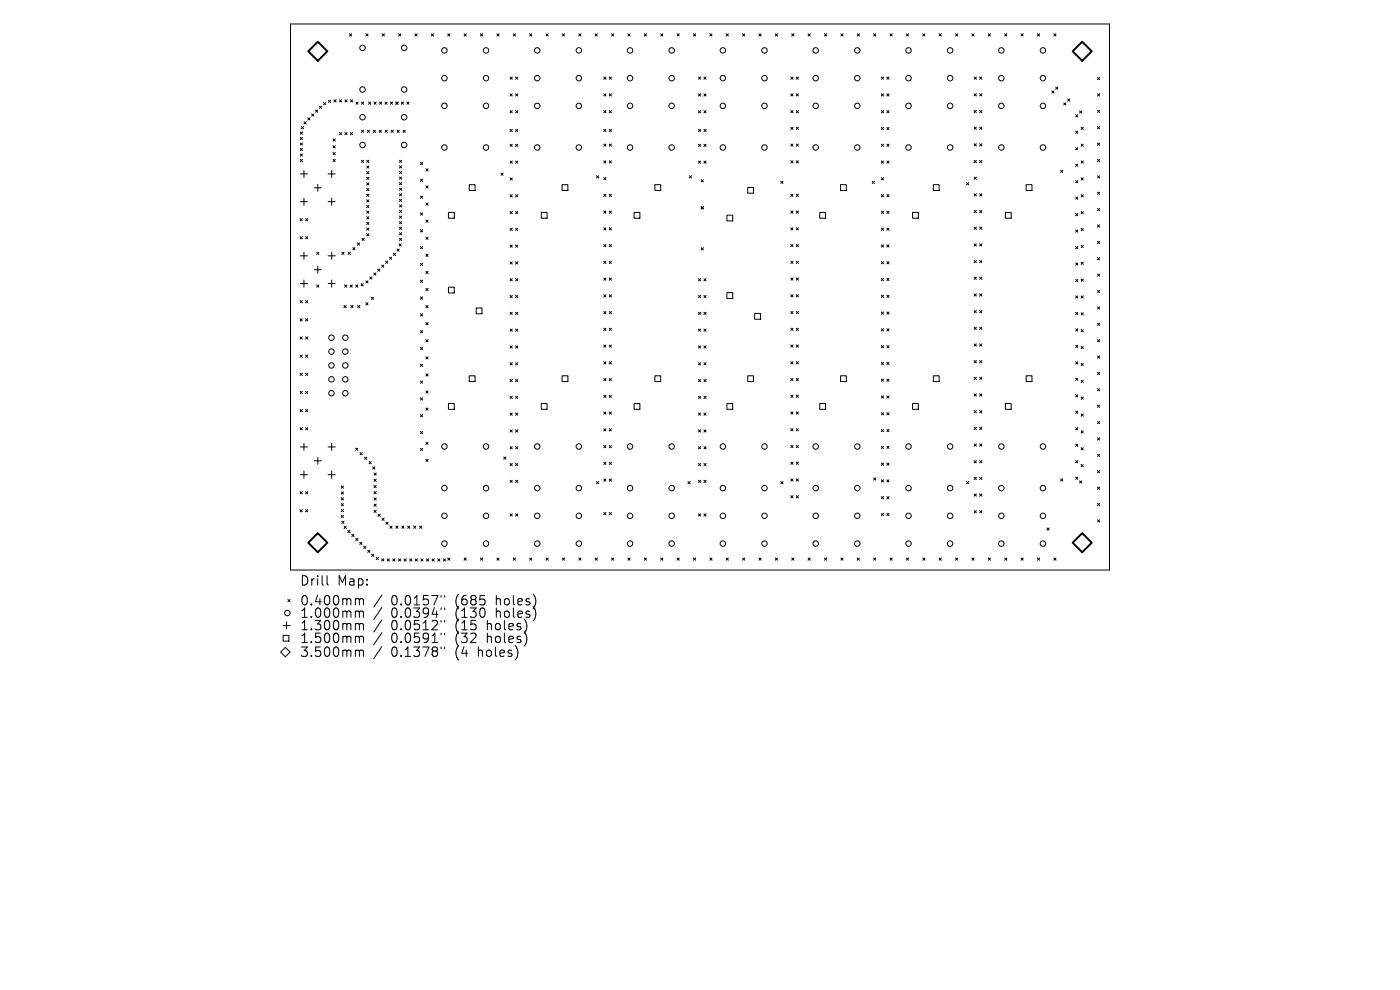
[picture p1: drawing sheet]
<svg xmlns="http://www.w3.org/2000/svg" width="297mm" height="210mm" viewBox="0 0 297 210" stroke-linecap="round" stroke-linejoin="round" font-family="sans-serif">
<defs><g id="words">
<g font-size="2.8">
<text x="63.5" y="124.5">Drill</text>
<text x="71.6" y="124.5">Map:</text>
<text x="63.5" y="128.7">0.400mm</text>
<text x="63.5" y="131.3">1.000mm</text>
<text x="83" y="128.7">0.0157&quot;</text>
<text x="83" y="131.3">0.0394&quot;</text>
<text x="96.7" y="128.7">(685</text>
<text x="96.7" y="131.3">(130</text>
<text x="105.5" y="128.7">holes)</text>
<text x="105.5" y="131.3">holes)</text>
<text x="63.5" y="134">1.300mm</text>
<text x="63.5" y="136.7">1.500mm</text>
<text x="83" y="134">0.0512&quot;</text>
<text x="83" y="136.7">0.0591&quot;</text>
<text x="96.7" y="134">(15</text>
<text x="96.7" y="136.7">(32</text>
<text x="103.6" y="134">holes)</text>
<text x="103.6" y="136.7">holes)</text>
<text x="63.5" y="139.6">3.500mm</text>
<text x="83" y="139.6">0.1378&quot;</text>
<text x="96.7" y="139.6">(4</text>
<text x="101.7" y="139.6">holes)</text>
</g>
</g></defs>
<g fill="none" stroke="#000" stroke-width=".21">
<path d="M61.6 5.1h173.8v115.8h-173.8zM74.1 7.2l.5 .4M74.6 7.2l-.5 .4M77.6 7.2l.5 .4M78.1 7.2l-.5 .4M81.1 7.2l.5 .4M81.6 7.2l-.5 .4M84.6 7.2l.4 .4M85 7.2l-.4 .4M88 7.2l.5 .4M88.5 7.2l-.5 .4M91.5 7.2l.5 .4"/>
<path d="M92 7.2l-.5 .4M95 7.2l.5 .4M95.5 7.2l-.5 .4M98.5 7.2l.4 .4M98.9 7.2l-.4 .4M101.9 7.2l.5 .4M102.4 7.2l-.5 .4M105.4 7.2l.5 .4M105.9 7.2l-.5 .4M108.2 16.3l.5 .5M108.2 19.9l.5 .5M108.7 16.3l-.5 .5"/>
<path d="M108.7 19.9l-.5 .5M108.9 7.2l.5 .4M109.4 7.2l-.5 .4M109.4 16.3l.4 .5M109.4 19.9l.4 .5M109.8 16.3l-.4 .5M109.8 19.9l-.4 .5M112.4 7.2l.4 .4M112.8 7.2l-.4 .4M115.8 7.2l.5 .4M116.3 7.2l-.5 .4M119.3 7.2l.5 .4"/>
<path d="M119.8 7.2l-.5 .4M122.8 7.2l.4 .4M123.2 7.2l-.4 .4M126.3 7.2l.4 .4M126.7 7.2l-.4 .4M128.1 16.3l.5 .5M128.1 19.9l.5 .5M128.6 16.3l-.5 .5M128.6 19.9l-.5 .5M129.2 16.3l.5 .5M129.2 19.9l.5 .5M129.7 16.3l-.5 .5"/>
<path d="M129.7 19.9l-.5 .5M129.7 7.2l.5 .4M130.2 7.2l-.5 .4M133.2 7.2l.5 .4M133.7 7.2l-.5 .4M136.7 7.2l.4 .4M137.1 7.2l-.4 .4M140.2 7.2l.4 .4M140.6 7.2l-.4 .4M143.6 7.2l.5 .4M144.1 7.2l-.5 .4M147.1 7.2l.5 .4"/>
<path d="M147.6 7.2l-.5 .4M148.2 16.3l.4 .5M148.2 19.9l.4 .5M148.6 16.3l-.4 .5M148.6 19.9l-.4 .5M149.3 16.3l.5 .5M149.3 19.9l.5 .5M149.8 16.3l-.5 .5M149.8 19.9l-.5 .5M150.6 7.2l.4 .4M151 7.2l-.4 .4M154.1 7.2l.4 .4"/>
<path d="M154.5 7.2l-.4 .4M157.5 7.2l.5 .4M158 7.2l-.5 .4M161 7.2l.5 .4M161.5 7.2l-.5 .4M164.5 7.2l.4 .4M164.9 7.2l-.4 .4M167.8 16.3l.4 .5M167.8 19.9l.4 .5M168 7.2l.4 .4M168.2 16.3l-.4 .5M168.2 19.9l-.4 .5"/>
<path d="M168.4 7.2l-.4 .4M168.9 16.3l.5 .5M168.9 19.9l.5 .5M169.4 16.3l-.5 .5M169.4 19.9l-.5 .5M171.4 7.2l.5 .4M171.9 7.2l-.5 .4M174.9 7.2l.5 .4M175.4 7.2l-.5 .4M178.4 7.2l.4 .4M178.8 7.2l-.4 .4M181.9 7.2l.4 .4"/>
<path d="M182.3 7.2l-.4 .4M185.3 7.2l.5 .4M185.8 7.2l-.5 .4M187 16.3l.4 .5M187 19.9l.4 .5M187.4 16.3l-.4 .5M187.4 19.9l-.4 .5M188.1 16.3l.5 .5M188.1 19.9l.5 .5M188.6 16.3l-.5 .5M188.6 19.9l-.5 .5M188.8 7.2l.5 .4"/>
<path d="M189.3 7.2l-.5 .4M192.3 7.2l.4 .4M192.7 7.2l-.4 .4M195.8 7.2l.4 .4M196.2 7.2l-.4 .4M199.2 7.2l.5 .4M199.7 7.2l-.5 .4M202.7 7.2l.5 .4M203.2 7.2l-.5 .4M206.2 7.2l.4 .4M206.6 7.2l-.4 .4M206.7 16.3l.4 .5"/>
<path d="M206.7 19.9l.4 .4M207.1 16.3l-.4 .5M207.1 19.9l-.4 .4M207.8 16.3l.5 .5M207.8 19.9l.5 .4M208.3 16.3l-.5 .5M208.3 19.9l-.5 .4M209.7 7.2l.4 .4M210.1 7.2l-.4 .4M213.1 7.2l.5 .4M213.6 7.2l-.5 .4M216.6 7.2l.5 .4"/>
<path d="M217.1 7.2l-.5 .4M220.1 7.2l.4 .4M220.5 7.2l-.4 .4M223.1 19.3l.5 .4M223.6 7.2l.4 .4M223.6 19.3l-.5 .4M224 18.5l.4 .4M224 7.2l-.4 .4M224.4 18.5l-.4 .4M232.8 19.9l.5 .5M232.8 16.4l.5 .5M233.3 19.9l-.5 .5"/>
<path d="M233.3 16.4l-.5 .5M63.7 29.2l.5 .4M63.7 30.3l.5 .5M63.7 31.5l.5 .4M63.7 32.6l.5 .5M63.7 33.8l.5 .5M63.7 28l.5 .5M63.7 36.9h1.5M63.9 26.8l.5 .5M64.2 29.2l-.5 .4M64.2 30.3l-.5 .5M64.2 31.5l-.5 .4"/>
<path d="M64.2 32.6l-.5 .5M64.2 33.8l-.5 .5M64.2 28l-.5 .5M64.4 26.8l-.5 .5M64.5 36.1v1.5M64.5 25.8l.5 .5M65 25.8l-.5 .5M65.3 25l.5 .5M65.8 25l-.5 .5M66.1 24.2l.5 .4M66.6 24.2l-.5 .4M66.7 39.8h1.5"/>
<path d="M66.9 23.4l.5 .4M67.4 23.4l-.5 .4M67.4 39.1v1.5M67.8 22.5l.4 .5M68.2 22.5l-.4 .5M68.6 21.8l.5 .4M69.1 21.8l-.5 .4M69.6 36.9h1.5M69.7 21.3l.5 .4M70.2 21.3l-.5 .4M70.4 36.1v1.5M70.7 29.5l.4 .4"/>
<path d="M70.7 30.9l.4 .5M70.7 32.4l.4 .4M70.7 33.8l.4 .5M70.8 21.2l.5 .4M71.1 29.5l-.4 .4M71.1 30.9l-.4 .5M71.1 32.4l-.4 .4M71.1 33.8l-.4 .5M71.3 21.2l-.5 .4M72 28.1l.5 .5M72 21.2l.5 .4M72.5 28.1l-.5 .5"/>
<path d="M72.5 21.2l-.5 .4M73.2 28.1l.4 .5M73.2 21.2l.4 .4M73.6 28.1l-.4 .5M73.6 21.2l-.4 .4M74.3 28.1l.5 .5M74.3 21.2l.5 .4M74.8 28.1l-.5 .5M74.8 21.2l-.5 .4M75.5 21.7l.5 .4M76 21.7l-.5 .4M76.7 21.7l.4 .4"/>
<path d="M76.7 27.6l.4 .5M76.7 34l.4 .5M77.1 21.7l-.4 .4M77.1 27.6l-.4 .5M77.1 34l-.4 .5M77.8 34l.5 .5M77.8 35.2l.5 .5M77.8 36.4l.5 .5M77.8 37.6l.5 .5M77.8 38.8l.5 .5M77.8 40l.5 .4M77.9 27.6l.5 .5"/>
<path d="M78.2 21.7l.5 .4M78.3 34l-.5 .5M78.3 35.2l-.5 .5M78.3 36.4l-.5 .5M78.3 37.6l-.5 .5M78.3 38.8l-.5 .5M78.3 40l-.5 .4M78.4 27.6l-.5 .5M78.7 21.7l-.5 .4M79.2 27.6l.5 .5M79.4 21.7l.4 .4M79.7 27.6l-.5 .5"/>
<path d="M79.8 21.7l-.4 .4M80.5 27.6l.4 .5M80.5 21.7l.5 .4M80.9 27.6l-.4 .5M81 21.7l-.5 .4M81.7 21.7l.4 .4M81.7 27.6l.5 .5M82.1 21.7l-.4 .4M82.2 27.6l-.5 .5M82.8 21.7l.5 .4M83 27.6l.4 .5M83.3 21.7l-.5 .4"/>
<path d="M83.4 27.6l-.4 .5M84 21.7l.4 .4M84.2 27.6l.5 .5M84.4 21.7l-.4 .4M84.7 27.6l-.5 .5M84.7 34l.5 .5M84.7 35.2l.5 .4M84.7 36.4l.5 .4M84.7 37.5l.5 .5M84.7 38.7l.5 .5M84.7 39.9l.5 .5M85.1 21.7l.5 .4"/>
<path d="M85.2 34l-.5 .5M85.2 35.2l-.5 .4M85.2 36.4l-.5 .4M85.2 37.5l-.5 .5M85.2 38.7l-.5 .5M85.2 39.9l-.5 .5M85.5 27.6l.5 .5M85.6 21.7l-.5 .4M86 27.6l-.5 .5M86.3 21.7l.5 .4M86.8 21.7l-.5 .4M89.2 34.5l.5 .4"/>
<path d="M89.2 38l.5 .5M89.7 34.5l-.5 .4M89.7 38l-.5 .5M90.4 39.4l.4 .5M90.4 35.8l.4 .5M90.8 35.8l-.4 .5M90.8 39.4l-.4 .5M99.6 39.2h1.2v1.2h-1.2zM106.3 36.7l.4 .5M106.7 36.7l-.4 .5M108.2 23.5l.5 .4M108.2 27.4l.5 .5"/>
<path d="M108.2 30.6l.5 .5M108.2 34.2l.5 .4M108.2 37.7l.5 .5M108.7 23.5l-.5 .4M108.7 27.4l-.5 .5M108.7 30.6l-.5 .5M108.7 34.2l-.5 .4M108.7 37.7l-.5 .5M109.4 23.5l.4 .4M109.4 27.4l.4 .5M109.4 30.6l.4 .5M109.4 34.2l.4 .4"/>
<path d="M109.8 27.4l-.4 .5M109.8 23.5l-.4 .4M109.8 30.6l-.4 .5M109.8 34.2l-.4 .4M119.2 39.2h1.3v1.2h-1.3zM126.6 37.3l.4 .5M127 37.3l-.4 .5M128.1 23.5l.5 .4M128.1 27.4l.5 .5M128.1 30.6l.5 .4M128.1 34.1l.5 .5M128.1 37.7l.5 .4"/>
<path d="M128.6 27.4l-.5 .5M128.6 23.5l-.5 .4M128.6 30.6l-.5 .4M128.6 34.1l-.5 .5M128.6 37.7l-.5 .4M129.2 27.4l.5 .5M129.2 23.5l.5 .4M129.2 30.6l.5 .4M129.2 34.1l.5 .5M129.7 23.5l-.5 .4M129.7 27.4l-.5 .5M129.7 30.6l-.5 .4"/>
<path d="M129.7 34.1l-.5 .5M138.9 39.2h1.3v1.2h-1.3zM146.2 37.3l.5 .5M146.7 37.3l-.5 .5M148.2 23.5l.4 .4M148.2 27.4l.4 .5M148.2 30.6l.4 .5M148.2 34.2l.4 .4M148.6 27.4l-.4 .5M148.6 23.5l-.4 .4M148.6 30.6l-.4 .5M148.6 34.2l-.4 .4"/>
<path d="M148.8 38.1l.4 .5M149.2 38.1l-.4 .5M149.3 23.5l.5 .4M149.3 27.4l.5 .5M149.3 30.6l.5 .5M149.3 34.2l.5 .4M149.8 27.4l-.5 .5M149.8 34.2l-.5 .4M149.8 23.5l-.5 .4M149.8 30.6l-.5 .5M158.6 39.8h1.3v1.2h-1.3zM165.6 38.4l.5 .5"/>
<path d="M166.1 38.4l-.5 .5M167.8 23.4l.4 .5M167.8 27l.4 .5M167.8 30.6l.4 .4M167.8 34.1l.4 .5M168.2 34.1l-.4 .5M168.2 23.4l-.4 .5M168.2 27l-.4 .5M168.2 30.6l-.4 .4M168.9 23.4l.5 .5M168.9 27l.5 .5M168.9 30.6l.5 .4"/>
<path d="M168.9 34.1l.5 .5M169.4 30.6l-.5 .4M169.4 23.4l-.5 .5M169.4 27l-.5 .5M169.4 34.1l-.5 .5M178.3 39.2h1.2v1.2h-1.2zM185 38.4l.5 .5M185.5 38.4l-.5 .5M187 23.5l.4 .4M187 27l.4 .5M187 30.6l.4 .4M187 34.1l.4 .5"/>
<path d="M187 37.7l.4 .5M187.4 23.5l-.4 .4M187.4 27l-.4 .5M187.4 30.6l-.4 .4M187.4 34.1l-.4 .5M187.4 37.7l-.4 .5M188.1 23.5l.5 .4M188.1 27l.5 .5M188.1 30.6l.5 .4M188.1 34.1l.5 .5M188.6 23.5l-.5 .4M188.6 27l-.5 .5"/>
<path d="M188.6 30.6l-.5 .4M188.6 34.1l-.5 .5M198 39.2h1.2v1.2h-1.2zM205 38.7l.5 .5M205.5 38.7l-.5 .5M206.7 23.4l.4 .5M206.7 27l.4 .4M206.7 30.5l.4 .5M206.7 34l.4 .5M206.7 37.6l.4 .4M207.1 23.4l-.4 .5M207.1 27l-.4 .4"/>
<path d="M207.1 30.5l-.4 .5M207.1 34l-.4 .5M207.1 37.6l-.4 .4M207.8 23.4l.5 .5M207.8 27l.5 .4M207.8 30.5l.5 .5M207.8 34l.5 .5M208.3 23.4l-.5 .5M208.3 27l-.5 .4M208.3 30.5l-.5 .5M208.3 34l-.5 .5M217.7 39.2h1.2v1.2h-1.2z"/>
<path d="M225 36.1l.5 .5M225.5 36.1l-.5 .5M225.7 21.8l.4 .5M226.1 21.8l-.4 .5M226.5 21l.5 .5M227 21l-.5 .5M228.2 24.3l.5 .5M228.2 27.8l.5 .5M228.2 31.3l.5 .5M228.2 34.8l.5 .5M228.2 38.3l.5 .5M228.7 27.8l-.5 .5"/>
<path d="M228.7 31.3l-.5 .5M228.7 24.3l-.5 .5M228.7 34.8l-.5 .5M228.7 38.3l-.5 .5M229 23.5l.5 .5M229.4 27l.4 .5M229.4 30.6l.4 .4M229.4 34.1l.4 .5M229.4 37.7l.4 .5M229.5 23.5l-.5 .5M229.8 27l-.4 .5M229.8 30.6l-.4 .4"/>
<path d="M229.8 34.1l-.4 .5M229.8 37.7l-.4 .5M232.8 23.4l.5 .5M232.8 26.9l.5 .4M232.8 30.3l.5 .5M232.8 33.8l.5 .5M232.8 37.3l.5 .5M233.3 23.4l-.5 .5M233.3 26.9l-.5 .4M233.3 30.3l-.5 .5M233.3 33.8l-.5 .5M233.3 37.3l-.5 .5"/>
<path d="M63.7 46.4l.4 .4M63.7 50.2l.4 .5M63.7 42.8h1.5M63.7 54.3h1.5M64.1 46.4l-.4 .4M64.1 50.2l-.4 .5M64.5 42v1.5M64.5 53.5v1.5M64.5 59.4v1.5M64.8 46.4l.5 .4M64.8 50.2l.5 .5M65.3 46.4l-.5 .4"/>
<path d="M65.3 50.2l-.5 .5M66.7 57.2h1.5M67.2 53.5l.5 .5M67.4 56.5v1.5M67.7 53.5l-.5 .5M69.6 42.8h1.5M69.6 54.3h1.5M70.4 42v1.5M70.4 53.5v1.5M70.4 59.4v1.5M72.5 53.5l.5 .5M73 53.5l-.5 .5"/>
<path d="M73.9 53.5l.4 .5M74.3 53.5l-.4 .5M74.8 52.5l.5 .5M75.3 52.5l-.5 .5M75.8 51.5l.5 .5M76.3 51.5l-.5 .5M76.8 50.5l.5 .5M77.3 50.5l-.5 .5M77.6 59.6l.5 .4M77.8 41.2l.5 .4M77.8 42.4l.5 .4M77.8 43.6l.5 .4"/>
<path d="M77.8 44.8l.5 .4M77.8 46l.5 .4M77.8 47.2l.5 .4M77.8 48.4l.5 .4M77.8 49.6l.5 .4M78.1 59.6l-.5 .4M78.3 49.6l-.5 .4M78.3 41.2l-.5 .4M78.3 42.4l-.5 .4M78.3 43.6l-.5 .4M78.3 44.8l-.5 .4M78.3 46l-.5 .4"/>
<path d="M78.3 47.2l-.5 .4M78.3 48.4l-.5 .4M78.5 58.7l.4 .5M78.9 58.7l-.4 .5M79.3 57.9l.5 .5M79.8 57.9l-.5 .5M80.1 57.1l.5 .4M80.6 57.1l-.5 .4M81 56.2l.4 .5M81.4 56.2l-.4 .5M81.8 55.4l.5 .5M82.3 55.4l-.5 .5"/>
<path d="M82.6 54.6l.5 .4M83.1 54.6l-.5 .4M83.5 53.7l.4 .5M83.9 53.7l-.4 .5M84.2 52.8l.5 .5M84.7 51.7l.4 .5M84.7 52.8l-.5 .5M84.7 41.1l.5 .5M84.7 42.3l.5 .4M84.7 43.5l.5 .4M84.7 44.6l.5 .5M84.7 45.8l.5 .5"/>
<path d="M84.7 47l.5 .5M84.7 48.2l.5 .5M84.7 49.4l.5 .4M84.7 50.6l.5 .4M85.1 51.7l-.4 .5M85.2 41.1l-.5 .5M85.2 42.3l-.5 .4M85.2 43.5l-.5 .4M85.2 44.6l-.5 .5M85.2 45.8l-.5 .5M85.2 47l-.5 .5M85.2 48.2l-.5 .5"/>
<path d="M85.2 49.4l-.5 .4M85.2 50.6l-.5 .4M89.2 52.3l.5 .5M89.2 59.4l.5 .5M89.2 41.6l.5 .5M89.2 45.2l.5 .4M89.2 48.7l.5 .5M89.2 55.9l.5 .4M89.7 41.6l-.5 .5M89.7 45.2l-.5 .4M89.7 48.7l-.5 .5M89.7 52.3l-.5 .5"/>
<path d="M89.7 55.9l-.5 .4M89.7 59.4l-.5 .5M90.4 46.7l.4 .4M90.4 43.1l.4 .4M90.4 50.3l.4 .5M90.4 53.9l.4 .5M90.4 57.6l.4 .4M90.8 50.3l-.4 .5M90.8 43.1l-.4 .4M90.8 46.7l-.4 .4M90.8 53.9l-.4 .5M90.8 57.6l-.4 .4"/>
<path d="M95.1 45.1h1.3v1.2h-1.3zM108.2 59.1l.5 .5M108.2 41.3l.5 .5M108.2 44.9l.5 .4M108.2 48.4l.5 .5M108.2 52l.5 .4M108.2 55.5l.5 .5M108.7 41.3l-.5 .5M108.7 44.9l-.5 .4M108.7 48.4l-.5 .5M108.7 52l-.5 .4M108.7 55.5l-.5 .5"/>
<path d="M108.7 59.1l-.5 .5M109.4 41.3l.4 .5M109.4 44.9l.4 .4M109.4 48.4l.4 .5M109.4 52l.4 .4M109.4 55.5l.4 .5M109.4 59.1l.4 .5M109.8 41.3l-.4 .5M109.8 44.9l-.4 .4M109.8 48.4l-.4 .5M109.8 52l-.4 .4M109.8 55.5l-.4 .5"/>
<path d="M109.8 59.1l-.4 .5M114.8 45.1h1.3v1.2h-1.3zM128.1 41.2l.5 .5M128.1 44.8l.5 .4M128.1 48.3l.5 .5M128.1 51.9l.5 .4M128.1 55.4l.5 .5M128.1 59l.5 .4M128.6 41.2l-.5 .5M128.6 44.8l-.5 .4M128.6 48.3l-.5 .5M128.6 51.9l-.5 .4"/>
<path d="M128.6 55.4l-.5 .5M128.6 59l-.5 .4M129.2 48.3l.5 .5M129.2 44.8l.5 .4M129.2 41.2l.5 .5M129.2 51.9l.5 .4M129.2 55.4l.5 .5M129.2 59l.5 .4M129.7 41.2l-.5 .5M129.7 44.8l-.5 .4M129.7 48.3l-.5 .5M129.7 51.9l-.5 .4"/>
<path d="M129.7 55.4l-.5 .5M129.7 59l-.5 .4M134.5 45.1h1.2v1.2h-1.2zM148.2 59.1l.4 .5M148.6 59.1l-.4 .5M148.8 43.9l.4 .4M148.8 52.5l.4 .5M149.2 43.9l-.4 .4M149.2 52.5l-.4 .5M149.3 59.1l.5 .5M149.8 59.1l-.5 .5M154.2 45.6h1.2v1.3h-1.2z"/>
<path d="M167.8 59l.4 .4M167.8 41.2l.4 .5M167.8 44.8l.4 .4M167.8 48.3l.4 .5M167.8 51.9l.4 .4M167.8 55.4l.4 .5M168.2 41.2l-.4 .5M168.2 44.8l-.4 .4M168.2 48.3l-.4 .5M168.2 51.9l-.4 .4M168.2 55.4l-.4 .5M168.2 59l-.4 .4"/>
<path d="M168.9 41.2l.5 .5M168.9 44.8l.5 .4M168.9 48.3l.5 .5M168.9 51.9l.5 .4M168.9 55.4l.5 .5M168.9 59l.5 .4M169.4 41.2l-.5 .5M169.4 44.8l-.5 .4M169.4 48.3l-.5 .5M169.4 51.9l-.5 .4M169.4 55.4l-.5 .5M169.4 59l-.5 .4"/>
<path d="M173.9 45.1h1.2v1.2h-1.2zM187 41.3l.4 .4M187 44.8l.4 .5M187 48.4l.4 .4M187 51.9l.4 .5M187 55.5l.4 .5M187 59.1l.4 .4M187.4 41.3l-.4 .4M187.4 44.8l-.4 .5M187.4 48.4l-.4 .4M187.4 51.9l-.4 .5M187.4 55.5l-.4 .5"/>
<path d="M187.4 59.1l-.4 .4M188.1 41.3l.5 .4M188.1 44.8l.5 .5M188.1 48.4l.5 .4M188.1 51.9l.5 .5M188.1 55.5l.5 .5M188.1 59.1l.5 .4M188.6 41.3l-.5 .4M188.6 44.8l-.5 .5M188.6 48.4l-.5 .4M188.6 51.9l-.5 .5M188.6 55.5l-.5 .5"/>
<path d="M188.6 59.1l-.5 .4M193.6 45.1h1.2v1.2h-1.2zM206.7 41.1l.4 .5M206.7 44.6l.4 .5M206.7 48.2l.4 .4M206.7 51.7l.4 .5M206.7 55.3l.4 .4M206.7 58.8l.4 .5M207.1 55.3l-.4 .4M207.1 58.8l-.4 .5M207.1 41.1l-.4 .5M207.1 44.6l-.4 .5"/>
<path d="M207.1 48.2l-.4 .4M207.1 51.7l-.4 .5M207.8 41.1l.5 .5M207.8 44.6l.5 .5M207.8 48.2l.5 .4M207.8 51.7l.5 .5M207.8 55.3l.5 .4M207.8 58.8l.5 .5M208.3 41.1l-.5 .5M208.3 44.6l-.5 .5M208.3 48.2l-.5 .4M208.3 51.7l-.5 .5"/>
<path d="M208.3 55.3l-.5 .4M208.3 58.8l-.5 .5M213.3 45.1h1.2v1.2h-1.2zM228.2 41.8l.5 .5M228.2 45.3l.5 .5M228.2 48.8l.5 .5M228.2 52.3l.5 .5M228.2 55.8l.5 .4M228.2 59.3l.5 .4M228.7 41.8l-.5 .5M228.7 45.3l-.5 .5M228.7 48.8l-.5 .5"/>
<path d="M228.7 52.3l-.5 .5M228.7 55.8l-.5 .4M228.7 59.3l-.5 .4M229.4 41.3l.4 .5M229.4 44.9l.4 .4M229.4 48.5l.4 .4M229.4 52l.4 .5M229.4 55.6l.4 .5M229.4 59.2l.4 .5M229.8 41.3l-.4 .5M229.8 44.9l-.4 .4M229.8 48.5l-.4 .4"/>
<path d="M229.8 52l-.4 .5M229.8 55.6l-.4 .5M229.8 59.2l-.4 .5M232.8 40.8l.5 .4M232.8 44.2l.5 .5M232.8 47.7l.5 .5M232.8 51.2l.5 .5M232.8 54.7l.5 .4M232.8 58.1l.5 .5M233.3 51.2l-.5 .5M233.3 58.1l-.5 .5M233.3 40.8l-.5 .4"/>
<path d="M233.3 44.2l-.5 .5M233.3 47.7l-.5 .5M233.3 54.7l-.5 .4M63.7 63.8l.4 .4M63.7 67.6l.4 .5M63.7 71.5l.4 .4M63.7 75.3l.4 .5M63.7 79.2l.4 .4M63.7 60.2h1.5M64.1 63.8l-.4 .4M64.1 67.6l-.4 .5M64.1 71.5l-.4 .4"/>
<path d="M64.1 75.3l-.4 .5M64.1 79.2l-.4 .4M64.8 63.8l.5 .4M64.8 67.6l.5 .5M64.8 71.5l.5 .4M64.8 75.3l.5 .5M64.8 79.2l.5 .4M65.3 63.8l-.5 .4M65.3 67.6l-.5 .5M65.3 71.5l-.5 .4M65.3 75.3l-.5 .5M65.3 79.2l-.5 .4"/>
<path d="M67.2 60.5l.5 .4M67.7 60.5l-.5 .4M69.6 60.2h1.5M73 64.8l.4 .5M73.1 60.5l.5 .4M73.4 64.8l-.4 .5M73.6 60.5l-.5 .4M74.3 60.5l.4 .4M74.4 64.8l.5 .5M74.7 60.5l-.4 .4M74.9 64.8l-.5 .5M75.5 60.4l.4 .5"/>
<path d="M75.9 64.8l.4 .5M75.9 60.4l-.4 .5M76.3 64.8l-.4 .5M76.6 60.2l.5 .5M77.1 60.2l-.5 .5M77.6 64.2l.5 .5M78.1 64.2l-.5 .5M78.8 63.1l.4 .4M79.2 63.1l-.4 .4M89.2 70.1l.5 .5M89.2 63l.5 .5M89.2 66.6l.5 .4"/>
<path d="M89.2 73.7l.5 .5M89.2 77.3l.5 .4M89.7 63l-.5 .5M89.7 66.6l-.5 .4M89.7 70.1l-.5 .5M89.7 73.7l-.5 .5M89.7 77.3l-.5 .4M90.4 61.2l.4 .4M90.4 64.8l.4 .5M90.4 68.4l.4 .5M90.4 72.1l.4 .4M90.4 75.7l.4 .4"/>
<path d="M90.4 79.3l.4 .5M90.8 61.2l-.4 .4M90.8 64.8l-.4 .5M90.8 68.4l-.4 .5M90.8 72.1l-.4 .4M90.8 75.7l-.4 .4M90.8 79.3l-.4 .5M95.1 60.9h1.3v1.2h-1.3zM99.6 79.7h1.2v1.2h-1.2zM101 65.3h1.3v1.3h-1.3zM108.2 69.8l.5 .5M108.2 62.7l.5 .4"/>
<path d="M108.2 66.2l.5 .5M108.2 73.4l.5 .4M108.2 76.9l.5 .5M108.7 69.8l-.5 .5M108.7 62.7l-.5 .4M108.7 66.2l-.5 .5M108.7 73.4l-.5 .4M108.7 76.9l-.5 .5M109.4 62.7l.4 .4M109.4 66.2l.4 .5M109.4 69.8l.4 .5M109.4 73.4l.4 .4"/>
<path d="M109.4 76.9l.4 .5M109.8 76.9l-.4 .5M109.8 62.7l-.4 .4M109.8 66.2l-.4 .5M109.8 69.8l-.4 .5M109.8 73.4l-.4 .4M119.2 79.7h1.3v1.2h-1.3zM128.1 62.5l.5 .5M128.1 66.1l.5 .4M128.1 69.6l.5 .5M128.1 73.2l.5 .5M128.1 76.7l.5 .5"/>
<path d="M128.6 62.5l-.5 .5M128.6 66.1l-.5 .4M128.6 69.6l-.5 .5M128.6 73.2l-.5 .5M128.6 76.7l-.5 .5M129.2 62.5l.5 .5M129.2 66.1l.5 .4M129.2 69.6l.5 .5M129.2 73.2l.5 .5M129.2 76.7l.5 .5M129.7 62.5l-.5 .5M129.7 66.1l-.5 .4"/>
<path d="M129.7 69.6l-.5 .5M129.7 73.2l-.5 .5M129.7 76.7l-.5 .5M138.9 79.7h1.3v1.2h-1.3zM148.2 62.7l.4 .4M148.2 66.2l.4 .5M148.2 69.8l.4 .5M148.2 73.4l.4 .4M148.2 76.9l.4 .5M148.6 62.7l-.4 .4M148.6 66.2l-.4 .5M148.6 69.8l-.4 .5"/>
<path d="M148.6 73.4l-.4 .4M148.6 76.9l-.4 .5M149.3 62.7l.5 .4M149.3 66.2l.5 .5M149.3 69.8l.5 .5M149.3 73.4l.5 .4M149.3 76.9l.5 .5M149.8 62.7l-.5 .4M149.8 66.2l-.5 .5M149.8 69.8l-.5 .5M149.8 73.4l-.5 .4M149.8 76.9l-.5 .5"/>
<path d="M154.2 62.1h1.2v1.2h-1.2zM158.6 79.7h1.3v1.2h-1.3zM160.1 66.5h1.2v1.2h-1.2zM167.8 62.5l.4 .5M167.8 66.1l.4 .4M167.8 69.6l.4 .5M167.8 73.2l.4 .4M167.8 76.7l.4 .5M168.2 62.5l-.4 .5M168.2 66.1l-.4 .4M168.2 69.6l-.4 .5M168.2 73.2l-.4 .4"/>
<path d="M168.2 76.7l-.4 .5M168.9 62.5l.5 .5M168.9 66.1l.5 .4M168.9 69.6l.5 .5M168.9 73.2l.5 .4M168.9 76.7l.5 .5M169.4 62.5l-.5 .5M169.4 66.1l-.5 .4M169.4 69.6l-.5 .5M169.4 73.2l-.5 .4M169.4 76.7l-.5 .5M178.3 79.7h1.2v1.2h-1.2z"/>
<path d="M187 66.2l.4 .4M187 62.6l.4 .5M187 69.7l.4 .5M187 73.3l.4 .5M187 76.9l.4 .4M187.4 62.6l-.4 .5M187.4 66.2l-.4 .4M187.4 69.7l-.4 .5M187.4 73.3l-.4 .5M187.4 76.9l-.4 .4M188.1 62.6l.5 .5M188.1 66.2l.5 .4"/>
<path d="M188.1 69.7l.5 .5M188.1 73.3l.5 .5M188.1 76.9l.5 .4M188.6 62.6l-.5 .5M188.6 66.2l-.5 .4M188.6 69.7l-.5 .5M188.6 73.3l-.5 .5M188.6 76.9l-.5 .4M198 79.7h1.2v1.2h-1.2zM206.7 72.9l.4 .5M206.7 62.3l.4 .5M206.7 65.9l.4 .4"/>
<path d="M206.7 69.4l.4 .5M206.7 76.5l.4 .5M207.1 62.3l-.4 .5M207.1 65.9l-.4 .4M207.1 69.4l-.4 .5M207.1 72.9l-.4 .5M207.1 76.5l-.4 .5M207.8 62.3l.5 .5M207.8 65.9l.5 .4M207.8 69.4l.5 .5M207.8 72.9l.5 .5M207.8 76.5l.5 .5"/>
<path d="M208.3 62.3l-.5 .5M208.3 65.9l-.5 .4M208.3 69.4l-.5 .5M208.3 72.9l-.5 .5M208.3 76.5l-.5 .5M217.7 79.7h1.2v1.2h-1.2zM228.2 62.8l.5 .4M228.2 66.3l.5 .4M228.2 69.8l.5 .4M228.2 73.3l.5 .4M228.2 76.7l.5 .5M228.7 62.8l-.5 .4"/>
<path d="M228.7 66.3l-.5 .4M228.7 69.8l-.5 .4M228.7 73.3l-.5 .4M228.7 76.7l-.5 .5M229.4 62.8l.4 .4M229.4 66.3l.4 .5M229.4 69.9l.4 .5M229.4 73.5l.4 .5M229.4 77.1l.4 .4M229.8 62.8l-.4 .4M229.8 66.3l-.4 .5M229.8 69.9l-.4 .5"/>
<path d="M229.8 73.5l-.4 .5M229.8 77.1l-.4 .4M232.8 61.6l.5 .5M232.8 65.1l.5 .5M232.8 68.6l.5 .4M232.8 72l.5 .5M232.8 75.5l.5 .5M232.8 79l.5 .5M233.3 61.6l-.5 .5M233.3 65.1l-.5 .5M233.3 68.6l-.5 .4M233.3 72l-.5 .5"/>
<path d="M233.3 75.5l-.5 .5M233.3 79l-.5 .5M63.7 83l.4 .5M63.7 86.9l.4 .4M63.7 90.7l.4 .5M63.7 94.8h1.5M64.1 83l-.4 .5M64.1 86.9l-.4 .4M64.1 90.7l-.4 .5M64.5 94.1v1.5M64.5 99.9v1.5M64.8 83l.5 .5"/>
<path d="M64.8 86.9l.5 .4M64.8 90.7l.5 .5M65.3 83l-.5 .5M65.3 86.9l-.5 .4M65.3 90.7l-.5 .5M66.7 97.8h1.5M67.4 97v1.5M69.6 94.8h1.5M70.4 94.1v1.5M70.4 99.9v1.5M75.4 95.1l.5 .4M75.9 95.1l-.5 .4"/>
<path d="M76.4 96l.5 .5M76.9 96l-.5 .5M77.3 97l.5 .4M77.8 97l-.5 .4M78.3 97.9l.5 .5M78.8 97.9l-.5 .5M79.1 99l.4 .5M79.5 99l-.4 .5M89.2 80.8l.5 .5M89.2 84.4l.5 .5M89.2 88l.5 .4M89.2 91.5l.5 .5"/>
<path d="M89.2 95.1l.5 .5M89.7 80.8l-.5 .5M89.7 84.4l-.5 .5M89.7 88l-.5 .4M89.7 91.5l-.5 .5M89.7 95.1l-.5 .5M90.4 82.9l.4 .5M90.4 86.6l.4 .4M90.4 93.8l.4 .5M90.4 97.4l.4 .5M90.8 82.9l-.4 .5M90.8 86.6l-.4 .4"/>
<path d="M90.8 93.8l-.4 .5M90.8 97.4l-.4 .5M95.1 85.6h1.3v1.2h-1.3zM106.9 96.9l.4 .5M107.3 96.9l-.4 .5M108.2 94.8l.5 .4M108.2 98.3l.5 .5M108.2 80.5l.5 .5M108.2 84.1l.5 .4M108.2 87.6l.5 .5M108.2 91.2l.5 .5M108.7 80.5l-.5 .5"/>
<path d="M108.7 84.1l-.5 .4M108.7 87.6l-.5 .5M108.7 91.2l-.5 .5M108.7 94.8l-.5 .4M108.7 98.3l-.5 .5M109.4 98.3l.4 .5M109.4 80.5l.4 .5M109.4 84.1l.4 .4M109.4 87.6l.4 .5M109.4 91.2l.4 .5M109.4 94.8l.4 .4M109.8 80.5l-.4 .5"/>
<path d="M109.8 84.1l-.4 .4M109.8 87.6l-.4 .5M109.8 91.2l-.4 .5M109.8 94.8l-.4 .4M109.8 98.3l-.4 .5M114.8 85.6h1.3v1.2h-1.3zM128.1 80.3l.5 .5M128.1 83.9l.5 .4M128.1 87.4l.5 .5M128.1 91l.5 .4M128.1 94.5l.5 .5M128.1 98.1l.5 .4"/>
<path d="M128.6 80.3l-.5 .5M128.6 83.9l-.5 .4M128.6 87.4l-.5 .5M128.6 91l-.5 .4M128.6 94.5l-.5 .5M128.6 98.1l-.5 .4M129.2 94.5l.5 .5M129.2 98.1l.5 .4M129.2 83.9l.5 .4M129.2 80.3l.5 .5M129.2 87.4l.5 .5M129.2 91l.5 .4"/>
<path d="M129.7 94.5l-.5 .5M129.7 80.3l-.5 .5M129.7 83.9l-.5 .4M129.7 87.4l-.5 .5M129.7 91l-.5 .4M129.7 98.1l-.5 .4M134.5 85.6h1.2v1.2h-1.2zM148.2 80.5l.4 .5M148.2 84.1l.4 .4M148.2 87.6l.4 .5M148.2 91.2l.4 .5M148.2 94.8l.4 .4"/>
<path d="M148.2 98.3l.4 .5M148.6 80.5l-.4 .5M148.6 84.1l-.4 .4M148.6 87.6l-.4 .5M148.6 91.2l-.4 .5M148.6 94.8l-.4 .4M148.6 98.3l-.4 .5M149.3 98.3l.5 .5M149.3 80.5l.5 .5M149.3 84.1l.5 .4M149.3 87.6l.5 .5M149.3 91.2l.5 .5"/>
<path d="M149.3 94.8l.5 .4M149.8 80.5l-.5 .5M149.8 84.1l-.5 .4M149.8 87.6l-.5 .5M149.8 91.2l-.5 .5M149.8 94.8l-.5 .4M149.8 98.3l-.5 .5M154.2 85.6h1.2v1.2h-1.2zM167.8 98l.4 .5M167.8 80.3l.4 .4M167.8 83.8l.4 .5M167.8 87.4l.4 .4"/>
<path d="M167.8 90.9l.4 .5M167.8 94.5l.4 .4M168.2 80.3l-.4 .4M168.2 83.8l-.4 .5M168.2 87.4l-.4 .4M168.2 90.9l-.4 .5M168.2 94.5l-.4 .4M168.2 98l-.4 .5M168.9 80.3l.5 .4M168.9 83.8l.5 .5M168.9 87.4l.5 .4M168.9 90.9l.5 .5"/>
<path d="M168.9 94.5l.5 .4M168.9 98l.5 .5M169.4 80.3l-.5 .4M169.4 83.8l-.5 .5M169.4 87.4l-.5 .4M169.4 90.9l-.5 .5M169.4 94.5l-.5 .4M169.4 98l-.5 .5M173.9 85.6h1.2v1.2h-1.2zM187 80.4l.4 .5M187 84l.4 .4M187 87.5l.4 .5"/>
<path d="M187 91.1l.4 .5M187 94.7l.4 .4M187 98.2l.4 .5M187.4 80.4l-.4 .5M187.4 84l-.4 .4M187.4 87.5l-.4 .5M187.4 91.1l-.4 .5M187.4 94.7l-.4 .4M187.4 98.2l-.4 .5M188.1 80.4l.5 .5M188.1 84l.5 .4M188.1 87.5l.5 .5"/>
<path d="M188.1 91.1l.5 .5M188.1 94.7l.5 .4M188.1 98.2l.5 .5M188.6 94.7l-.5 .4M188.6 98.2l-.5 .5M188.6 80.4l-.5 .5M188.6 84l-.5 .4M188.6 87.5l-.5 .5M188.6 91.1l-.5 .5M193.6 85.6h1.2v1.2h-1.2zM206.7 80l.4 .5M206.7 83.6l.4 .4"/>
<path d="M206.7 87.1l.4 .5M206.7 90.6l.4 .5M206.7 94.2l.4 .4M206.7 97.7l.4 .5M207.1 80l-.4 .5M207.1 83.6l-.4 .4M207.1 87.1l-.4 .5M207.1 90.6l-.4 .5M207.1 94.2l-.4 .4M207.1 97.7l-.4 .5M207.8 80l.5 .5M207.8 83.6l.5 .4"/>
<path d="M207.8 87.1l.5 .5M207.8 90.6l.5 .5M207.8 97.7l.5 .5M207.8 94.2l.5 .4M208.3 80l-.5 .5M208.3 83.6l-.5 .4M208.3 87.1l-.5 .5M208.3 90.6l-.5 .5M208.3 94.2l-.5 .4M208.3 97.7l-.5 .5M213.3 85.6h1.2v1.2h-1.2zM228.2 80.2l.5 .5"/>
<path d="M228.2 83.7l.5 .5M228.2 87.2l.5 .5M228.2 90.7l.5 .5M228.2 94.2l.5 .5M228.2 97.7l.5 .5M228.7 80.2l-.5 .5M228.7 83.7l-.5 .5M228.7 87.2l-.5 .5M228.7 90.7l-.5 .5M228.7 94.2l-.5 .5M228.7 97.7l-.5 .5M229.4 80.7l.4 .4"/>
<path d="M229.4 84.2l.4 .5M229.4 87.8l.4 .5M229.4 91.4l.4 .5M229.4 95l.4 .4M229.4 98.5l.4 .5M229.8 80.7l-.4 .4M229.8 84.2l-.4 .5M229.8 87.8l-.4 .5M229.8 91.4l-.4 .5M229.8 95l-.4 .4M229.8 98.5l-.4 .5M232.8 89.4l.5 .5"/>
<path d="M232.8 82.5l.5 .4M232.8 85.9l.5 .5M232.8 92.9l.5 .4M232.8 96.4l.5 .4M232.8 99.8l.5 .5M233.3 82.5l-.5 .4M233.3 85.9l-.5 .5M233.3 89.4l-.5 .5M233.3 92.9l-.5 .4M233.3 96.4l-.5 .4M233.3 99.8l-.5 .5M63.7 104.3l.4 .5"/>
<path d="M63.7 108.1l.4 .5M63.7 100.7h1.5M64.1 104.3l-.4 .5M64.1 108.1l-.4 .5M64.8 104.3l.5 .5M64.8 108.1l.5 .5M65.3 104.3l-.5 .5M65.3 108.1l-.5 .5M69.6 100.7h1.5M72.4 103.1l.5 .5M72.4 104.3l.5 .5M72.4 105.6l.5 .4"/>
<path d="M72.4 106.8l.5 .5M72.4 108.1l.5 .4M72.4 109.3l.5 .5M72.5 110.6l.5 .4M72.9 103.1l-.5 .5M72.9 104.3l-.5 .5M72.9 105.6l-.5 .4M72.9 106.8l-.5 .5M72.9 108.1l-.5 .4M72.9 109.3l-.5 .5M73 110.6l-.5 .4M73 111.6l.5 .5"/>
<path d="M73.5 111.6l-.5 .5M73.8 112.5l.5 .5M74.3 112.5l-.5 .5M74.6 113.4l.5 .4M75.1 113.4l-.5 .4M75.5 114.2l.4 .5M75.9 114.2l-.4 .5M76.3 115l.5 .5M76.8 115l-.5 .5M77.2 115.9l.4 .4M77.6 115.9l-.4 .4M78 116.7l.5 .5"/>
<path d="M78.5 116.7l-.5 .5M78.8 117.6l.5 .4M79.3 117.6l-.5 .4M79.3 100.3l.5 .5M79.4 101.7l.4 .4M79.4 103l.4 .4M79.4 104.3l.4 .5M79.4 105.6l.4 .5M79.4 106.9l.4 .5M79.4 108.2l.4 .5M79.8 100.3l-.5 .5M79.8 106.9l-.4 .5"/>
<path d="M79.8 101.7l-.4 .4M79.8 103l-.4 .4M79.8 104.3l-.4 .5M79.8 105.6l-.4 .5M79.8 108.2l-.4 .5M79.8 118.2l.5 .5M80.2 109.1l.5 .4M80.3 118.2l-.5 .5M80.7 109.1l-.5 .4M81 118.5l.4 .5M81 109.9l.5 .5M81.4 118.5l-.4 .5"/>
<path d="M81.5 109.9l-.5 .5M81.9 110.8l.4 .4M82.1 118.6l.5 .4M82.3 110.8l-.4 .4M82.6 118.6l-.5 .4M82.7 111.6l.5 .5M83.2 111.6l-.5 .5M83.3 118.6l.5 .4M83.8 118.6l-.5 .4M84 111.6l.4 .5M84.4 111.6l-.4 .5M84.5 118.6l.5 .4"/>
<path d="M85 118.6l-.5 .4M85.2 111.6l.5 .5M85.7 111.6l-.5 .5M85.7 118.6l.5 .4M86.2 118.6l-.5 .4M86.5 111.6l.5 .5M86.9 118.6l.5 .4M87 111.6l-.5 .5M87.4 118.6l-.5 .4M87.8 111.6l.4 .5M88.1 118.6l.5 .4M88.2 111.6l-.4 .5"/>
<path d="M88.6 118.6l-.5 .4M89 111.6l.5 .5M89.3 118.6l.5 .4M89.5 111.6l-.5 .5M89.8 118.6l-.5 .4M90.5 118.6l.4 .4M90.9 118.6l-.4 .4M91.7 118.6l.4 .4M92.1 118.6l-.4 .4M92.9 118.6l.4 .4M93.3 118.6l-.4 .4M94 118.6l.5 .4"/>
<path d="M94.5 118.6l-.5 .4M95 118.4l.5 .4M95.5 118.4l-.5 .4M98.5 118.4l.4 .4M98.9 118.4l-.4 .4M101.9 118.4l.5 .4M102.4 118.4l-.5 .4M105.4 118.4l.5 .4M105.9 118.4l-.5 .4M108.2 101.9l.5 .4M108.2 109l.5 .5M108.7 101.9l-.5 .4"/>
<path d="M108.7 109l-.5 .5M108.9 118.4l.5 .4M109.4 118.4l-.5 .4M109.4 101.9l.4 .4M109.4 109l.4 .5M109.8 101.9l-.4 .4M109.8 109l-.4 .5M112.4 118.4l.4 .4M112.8 118.4l-.4 .4M115.8 118.4l.5 .4M116.3 118.4l-.5 .4M119.3 118.4l.5 .4"/>
<path d="M119.8 118.4l-.5 .4M122.8 118.4l.4 .4M123.2 118.4l-.4 .4M126.3 118.4l.4 .4M126.6 102.2l.4 .4M126.7 118.4l-.4 .4M127 102.2l-.4 .4M128.1 101.6l.5 .5M128.1 108.7l.5 .5M128.6 101.6l-.5 .5M128.6 108.7l-.5 .5M129.2 108.7l.5 .5"/>
<path d="M129.2 101.6l.5 .5M129.7 101.6l-.5 .5M129.7 108.7l-.5 .5M129.7 118.4l.5 .4M130.2 118.4l-.5 .4M133.2 118.4l.5 .4M133.7 118.4l-.5 .4M136.7 118.4l.4 .4M137.1 118.4l-.4 .4M140.2 118.4l.4 .4M140.6 118.4l-.4 .4M143.6 118.4l.5 .4"/>
<path d="M144.1 118.4l-.5 .4M146 102.2l.4 .4M146.4 102.2l-.4 .4M147.1 118.4l.5 .4M147.6 118.4l-.5 .4M148.2 109l.4 .5M148.2 101.9l.4 .4M148.6 101.9l-.4 .4M148.6 109l-.4 .5M149.3 101.9l.5 .4M149.3 109l.5 .5M149.8 101.9l-.5 .4"/>
<path d="M149.8 109l-.5 .5M150.6 118.4l.4 .4M151 118.4l-.4 .4M154.1 118.4l.4 .4M154.5 118.4l-.4 .4M157.5 118.4l.5 .4M158 118.4l-.5 .4M161 118.4l.5 .4M161.5 118.4l-.5 .4M164.5 118.4l.4 .4M164.9 118.4l-.4 .4M165.6 102.2l.5 .4"/>
<path d="M166.1 102.2l-.5 .4M167.8 101.6l.4 .5M167.8 105.1l.4 .5M168 118.4l.4 .4M168.2 101.6l-.4 .5M168.2 105.1l-.4 .5M168.4 118.4l-.4 .4M168.9 101.6l.5 .5M168.9 105.1l.5 .5M169.4 101.6l-.5 .5M169.4 105.1l-.5 .5M171.4 118.4l.5 .4"/>
<path d="M171.9 118.4l-.5 .4M174.9 118.4l.5 .4M175.4 118.4l-.5 .4M178.4 118.4l.4 .4M178.8 118.4l-.4 .4M181.9 118.4l.4 .4M182.3 118.4l-.4 .4M185.3 101.4l.5 .4M185.3 118.4l.5 .4M185.8 101.4l-.5 .4M185.8 118.4l-.5 .4M187 101.8l.4 .4"/>
<path d="M187 108.9l.4 .5M187 105.3l.4 .5M187.4 101.8l-.4 .4M187.4 105.3l-.4 .5M187.4 108.9l-.4 .5M188.1 101.8l.5 .4M188.1 105.3l.5 .5M188.1 108.9l.5 .5M188.6 101.8l-.5 .4M188.6 105.3l-.5 .5M188.6 108.9l-.5 .5M188.8 118.4l.5 .4"/>
<path d="M189.3 118.4l-.5 .4M192.3 118.4l.4 .4M192.7 118.4l-.4 .4M195.8 118.4l.4 .4M196.2 118.4l-.4 .4M199.2 118.4l.5 .4M199.7 118.4l-.5 .4M202.7 118.4l.5 .4M203.2 118.4l-.5 .4M205 102.2l.5 .4M205.5 102.2l-.5 .4M206.2 118.4l.4 .4"/>
<path d="M206.6 118.4l-.4 .4M206.7 101.3l.4 .4M206.7 104.8l.4 .5M206.7 108.3l.4 .5M207.1 101.3l-.4 .4M207.1 104.8l-.4 .5M207.1 108.3l-.4 .5M207.8 104.8l.5 .5M207.8 108.3l.5 .5M207.8 101.3l.5 .4M208.3 101.3l-.5 .4M208.3 104.8l-.5 .5"/>
<path d="M208.3 108.3l-.5 .5M209.7 118.4l.4 .4M210.1 118.4l-.4 .4M213.1 118.4l.5 .4M213.6 118.4l-.5 .4M216.6 118.4l.5 .4M217.1 118.4l-.5 .4M220.1 118.4l.4 .4M220.5 118.4l-.4 .4M222.1 112l.5 .5M222.6 112l-.5 .5M223.6 118.4l.4 .4"/>
<path d="M224 118.4l-.4 .4M225 101.6l.5 .4M225.5 101.6l-.5 .4M228.2 101.2l.5 .5M228.7 101.2l-.5 .5M229 102l.5 .5M229.5 102l-.5 .5M232.8 103.3l.5 .5M232.8 106.8l.5 .4M232.8 110.3l.5 .4M233.3 103.3l-.5 .5M233.3 106.8l-.5 .4"/>
<path d="M233.3 110.3l-.5 .4M60 132.7h1.5M60.1 134.8h1.2v1.2h-1.2zM60.5 137.3l1 1-1 1-1-1zM60.8 131.9v1.5M61.1 127.2l.4 .4M61.5 127.2l-.4 .4M69.4 122.1v1.7l.3 .3M75.7 127h.3l.2 .3M75.7 129.6h.3l.2 .3M75.7 132.3h.3l.2 .3M75.7 135l.4 .1 .1 .2"/>
<path d="M75.7 137.9h.3l.2 .3M76.2 127.3l.3-.3 .5 .1 .1 1.2M76.2 127.3v1M76.2 129.9v1.1M76.2 132.6v1M76.2 135.3v1M76.2 138.2v1M76.2 129.9l.3-.3 .5 .1 .1 1.3M76.2 132.6l.3-.3 .5 .1 .1 1.2M76.2 135.3l.3-.3 .5 .1 .1 1.2M76.2 138.2l.3-.3 .5 .1 .1 1.2M81 126.2l-1.7 2.6"/>
<path d="M81 128.9l-1.7 2.5M81 131.5l-1.7 2.6M81 134.2l-1.7 2.6M81 137.1l-1.7 2.6M93.6 126.3v.4M93.6 129v.3M93.6 131.6v.4M93.6 134.3v.4M93.6 137.2v.4M94.3 126.3v.4M94.3 129v.3M94.3 131.6v.4"/>
<path d="M94.3 134.3v.4M94.3 137.2v.4"/>
<circle cx="76.9" cy="19" r=".58"/>
<circle cx="76.9" cy="10.2" r=".58"/>
<circle cx="85.7" cy="19" r=".58"/>
<circle cx="85.7" cy="10.2" r=".58"/>
<circle cx="94.3" cy="16.6" r=".58"/>
<circle cx="94.3" cy="10.7" r=".58"/>
<circle cx="103.1" cy="16.6" r=".58"/>
<circle cx="103.1" cy="10.7" r=".58"/>
<circle cx="114" cy="16.6" r=".58"/>
<circle cx="114" cy="10.7" r=".58"/>
<circle cx="122.8" cy="16.6" r=".58"/>
<circle cx="122.8" cy="10.7" r=".58"/>
<circle cx="133.7" cy="16.6" r=".58"/>
<circle cx="133.7" cy="10.7" r=".58"/>
<circle cx="142.5" cy="16.6" r=".58"/>
<circle cx="142.5" cy="10.7" r=".58"/>
<circle cx="153.4" cy="16.6" r=".58"/>
<circle cx="153.4" cy="10.7" r=".58"/>
<circle cx="162.2" cy="16.6" r=".58"/>
<circle cx="162.2" cy="10.7" r=".58"/>
<circle cx="173" cy="16.6" r=".58"/>
<circle cx="173" cy="10.7" r=".58"/>
<circle cx="181.9" cy="16.6" r=".58"/>
<circle cx="181.9" cy="10.7" r=".58"/>
<circle cx="192.7" cy="16.6" r=".58"/>
<circle cx="192.7" cy="10.7" r=".58"/>
<circle cx="201.6" cy="16.6" r=".58"/>
<circle cx="201.6" cy="10.7" r=".58"/>
<circle cx="212.4" cy="16.6" r=".58"/>
<circle cx="212.4" cy="10.7" r=".58"/>
<circle cx="221.3" cy="16.6" r=".58"/>
<circle cx="221.3" cy="10.7" r=".58"/>
<circle cx="76.9" cy="24.9" r=".58"/>
<circle cx="76.9" cy="30.8" r=".58"/>
<circle cx="85.7" cy="24.9" r=".58"/>
<circle cx="85.7" cy="30.8" r=".58"/>
<circle cx="94.3" cy="31.3" r=".58"/>
<circle cx="94.3" cy="22.5" r=".58"/>
<circle cx="103.1" cy="31.3" r=".58"/>
<circle cx="103.1" cy="22.5" r=".58"/>
<circle cx="114" cy="31.3" r=".58"/>
<circle cx="114" cy="22.5" r=".58"/>
<circle cx="122.8" cy="31.3" r=".58"/>
<circle cx="122.8" cy="22.5" r=".58"/>
<circle cx="133.7" cy="31.3" r=".58"/>
<circle cx="133.7" cy="22.5" r=".58"/>
<circle cx="142.5" cy="31.3" r=".58"/>
<circle cx="142.5" cy="22.5" r=".58"/>
<circle cx="153.4" cy="31.3" r=".58"/>
<circle cx="153.4" cy="22.5" r=".58"/>
<circle cx="162.2" cy="31.3" r=".58"/>
<circle cx="162.2" cy="22.5" r=".58"/>
<circle cx="173" cy="31.3" r=".58"/>
<circle cx="173" cy="22.5" r=".58"/>
<circle cx="181.9" cy="31.3" r=".58"/>
<circle cx="181.9" cy="22.5" r=".58"/>
<circle cx="192.7" cy="31.3" r=".58"/>
<circle cx="192.7" cy="22.5" r=".58"/>
<circle cx="201.6" cy="31.3" r=".58"/>
<circle cx="201.6" cy="22.5" r=".58"/>
<circle cx="212.4" cy="31.3" r=".58"/>
<circle cx="212.4" cy="22.5" r=".58"/>
<circle cx="221.3" cy="31.3" r=".58"/>
<circle cx="221.3" cy="22.5" r=".58"/>
<circle cx="70.3" cy="77.5" r=".58"/>
<circle cx="70.3" cy="71.6" r=".58"/>
<circle cx="70.3" cy="74.6" r=".58"/>
<circle cx="73.3" cy="77.5" r=".58"/>
<circle cx="73.3" cy="71.6" r=".58"/>
<circle cx="73.3" cy="74.6" r=".58"/>
<circle cx="70.3" cy="80.5" r=".58"/>
<circle cx="70.3" cy="83.4" r=".58"/>
<circle cx="73.3" cy="80.5" r=".58"/>
<circle cx="73.3" cy="83.4" r=".58"/>
<circle cx="94.3" cy="94.7" r=".58"/>
<circle cx="103.1" cy="94.7" r=".58"/>
<circle cx="114" cy="94.7" r=".58"/>
<circle cx="122.8" cy="94.7" r=".58"/>
<circle cx="133.7" cy="94.7" r=".58"/>
<circle cx="142.5" cy="94.7" r=".58"/>
<circle cx="153.4" cy="94.7" r=".58"/>
<circle cx="162.2" cy="94.7" r=".58"/>
<circle cx="173" cy="94.7" r=".58"/>
<circle cx="181.9" cy="94.7" r=".58"/>
<circle cx="192.7" cy="94.7" r=".58"/>
<circle cx="201.6" cy="94.7" r=".58"/>
<circle cx="212.4" cy="94.7" r=".58"/>
<circle cx="221.3" cy="94.7" r=".58"/>
<circle cx="94.3" cy="115.3" r=".58"/>
<circle cx="94.3" cy="103.5" r=".58"/>
<circle cx="94.3" cy="109.4" r=".58"/>
<circle cx="103.1" cy="115.3" r=".58"/>
<circle cx="103.1" cy="103.5" r=".58"/>
<circle cx="103.1" cy="109.4" r=".58"/>
<circle cx="114" cy="115.3" r=".58"/>
<circle cx="114" cy="103.5" r=".58"/>
<circle cx="114" cy="109.4" r=".58"/>
<circle cx="122.8" cy="115.3" r=".58"/>
<circle cx="122.8" cy="103.5" r=".58"/>
<circle cx="122.8" cy="109.4" r=".58"/>
<circle cx="133.7" cy="115.3" r=".58"/>
<circle cx="133.7" cy="103.5" r=".58"/>
<circle cx="133.7" cy="109.4" r=".58"/>
<circle cx="142.5" cy="115.3" r=".58"/>
<circle cx="142.5" cy="103.5" r=".58"/>
<circle cx="142.5" cy="109.4" r=".58"/>
<circle cx="153.4" cy="115.3" r=".58"/>
<circle cx="153.4" cy="103.5" r=".58"/>
<circle cx="153.4" cy="109.4" r=".58"/>
<circle cx="162.2" cy="115.3" r=".58"/>
<circle cx="162.2" cy="103.5" r=".58"/>
<circle cx="162.2" cy="109.4" r=".58"/>
<circle cx="173" cy="115.3" r=".58"/>
<circle cx="173" cy="103.5" r=".58"/>
<circle cx="173" cy="109.4" r=".58"/>
<circle cx="181.9" cy="115.3" r=".58"/>
<circle cx="181.9" cy="103.5" r=".58"/>
<circle cx="181.9" cy="109.4" r=".58"/>
<circle cx="192.7" cy="115.3" r=".58"/>
<circle cx="192.7" cy="103.5" r=".58"/>
<circle cx="192.7" cy="109.4" r=".58"/>
<circle cx="201.6" cy="115.3" r=".58"/>
<circle cx="201.6" cy="103.5" r=".58"/>
<circle cx="201.6" cy="109.4" r=".58"/>
<circle cx="212.4" cy="115.3" r=".58"/>
<circle cx="212.4" cy="103.5" r=".58"/>
<circle cx="212.4" cy="109.4" r=".58"/>
<circle cx="221.3" cy="115.3" r=".58"/>
<circle cx="221.3" cy="103.5" r=".58"/>
<circle cx="221.3" cy="109.4" r=".58"/>
<circle cx="61" cy="130" r=".58"/>
</g>
<path d="M65.4 10.9l2-2 2 2-2 2zM227.6 10.9l2-2 2 2-2 2zM65.4 115.1l2-2 2 2-2 2.1zM229.6 113.1l2 2-2 2.1-2-2.1z" fill="none" stroke="#000" stroke-width=".41"/>
<use href="#words"/>
</svg>
